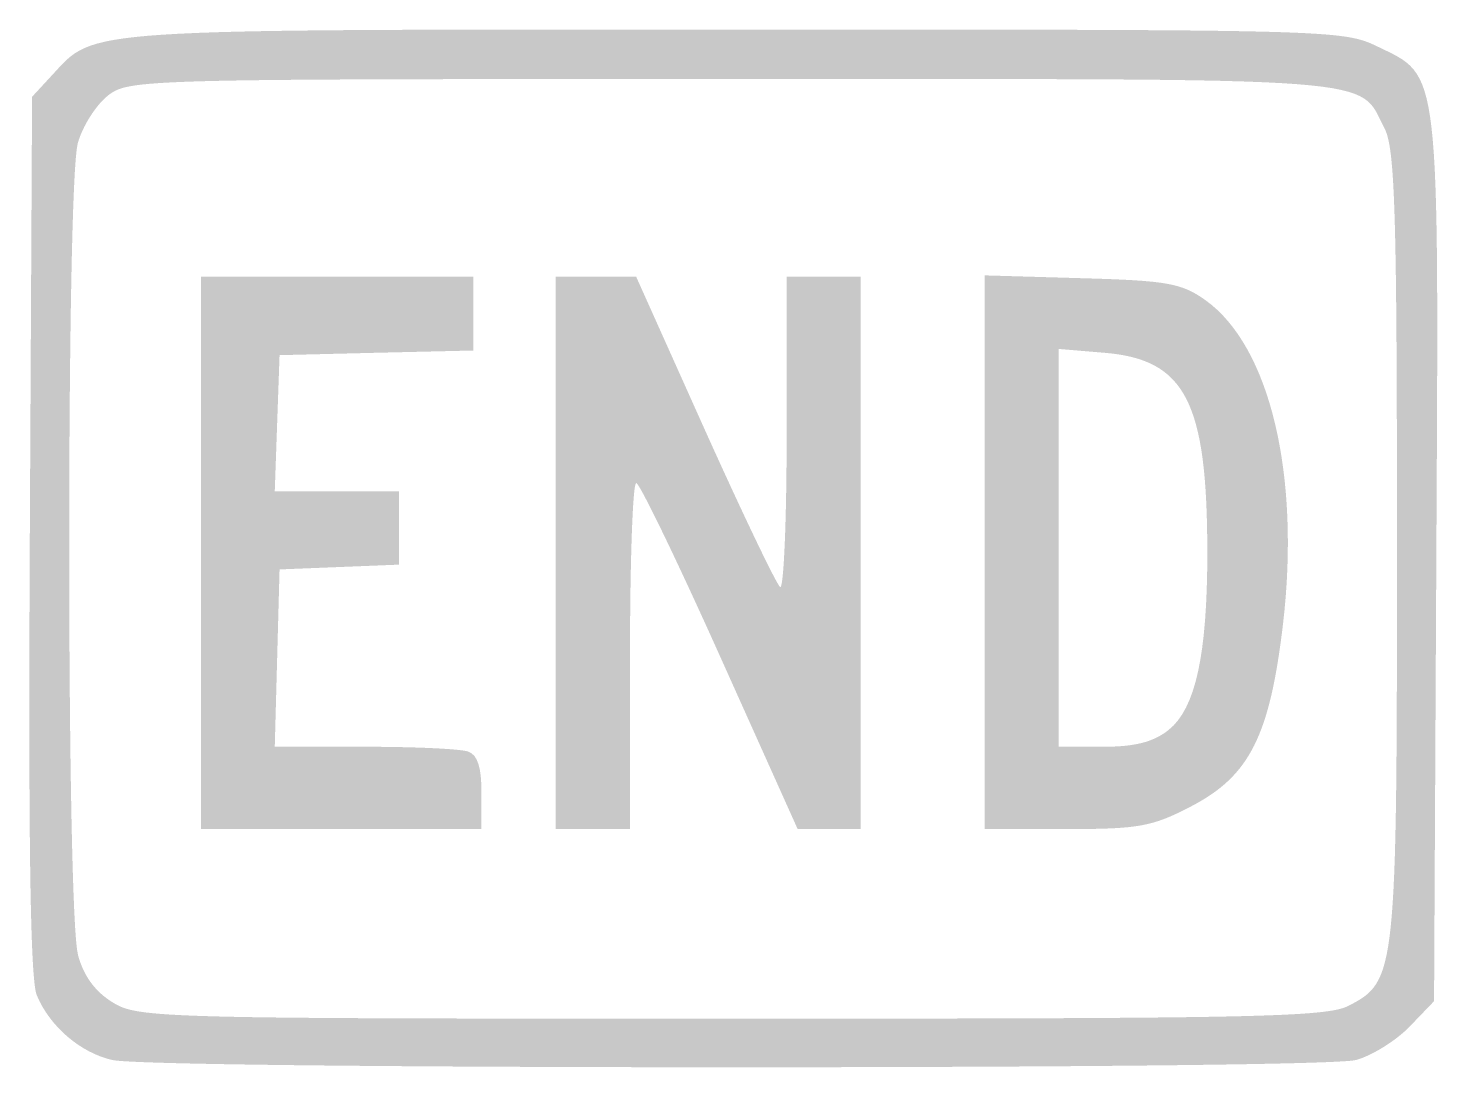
# Model space of a CAD drawing. Header units: inches. Extents: x -0.5 to 0.5, y -0.37 to 0.37.
import ezdxf

# ---------------------------------------------------------------- set-up
doc = ezdxf.new("R2010")
doc.units = ezdxf.units.IN
doc.header["$MEASUREMENT"] = 0

msp = doc.modelspace()

# ---------------------------------------------------------------- hatches: boundary and pattern name
h = msp.add_hatch(color=7)
edge = h.paths.add_edge_path()
edge.add_spline(control_points=[(-0.4404, -0.3626), (-0.4631, -0.3573), (-0.4847, -0.3386), (-0.4938, -0.3166), (-0.4984, -0.3056), (-0.4998, -0.2074), (-0.4987, 0.0099)], knot_values=[0, 0, 0, 0, 1, 1, 1, 2, 2, 2, 2], degree=3, periodic=0)
edge.add_line((-0.4987, 0.0099), (-0.4971, 0.3207))
edge.add_line((-0.4971, 0.3207), (-0.4825, 0.3365))
edge.add_spline(control_points=[(-0.4825, 0.3365), (-0.4522, 0.3693), (-0.4659, 0.3684), (0.0009, 0.3684), (0.4231, 0.3684), (0.4325, 0.3682), (0.4567, 0.3565), (0.5018, 0.3346), (0.5005, 0.3462), (0.4987, -0.0081)], knot_values=[0, 0, 0, 0, 1, 1, 1, 2, 2, 2, 3, 3, 3, 3], degree=3, periodic=0)
edge.add_line((0.4987, -0.0081), (0.4971, -0.3209))
edge.add_line((0.4971, -0.3209), (0.4799, -0.3388))
edge.add_spline(control_points=[(0.4799, -0.3388), (0.4704, -0.3487), (0.4533, -0.3594), (0.4419, -0.3626), (0.417, -0.3695), (-0.4113, -0.3695), (-0.4404, -0.3626)], knot_values=[0, 0, 0, 0, 1, 1, 1, 2, 2, 2, 2], degree=3, periodic=0)
edge = h.paths.add_edge_path(flags=0)
edge.add_spline(control_points=[(0.4364, -0.3242), (0.4703, -0.3066), (0.4708, -0.3024), (0.4708, 0.003), (0.4708, 0.2385), (0.4694, 0.2839), (0.462, 0.2982), (0.4428, 0.3353), (0.4692, 0.3333), (-0.0005, 0.3333), (-0.4226, 0.3333), (-0.4284, 0.3332), (-0.4435, 0.3214), (-0.4518, 0.3148), (-0.4614, 0.2997), (-0.4647, 0.2877), (-0.4729, 0.258), (-0.4728, -0.2585), (-0.4645, -0.2883), (-0.4604, -0.3033), (-0.4522, -0.3143), (-0.4397, -0.3219), (-0.4217, -0.3329), (-0.4067, -0.3333), (-0.0012, -0.3333), (0.3686, -0.3333), (0.4208, -0.3322), (0.4364, -0.3242)], knot_values=[0, 0, 0, 0, 1, 1, 1, 2, 2, 2, 3, 3, 3, 4, 4, 4, 5, 5, 5, 6, 6, 6, 7, 7, 7, 8, 8, 8, 9, 9, 9, 9], degree=3, periodic=0)
h = msp.add_hatch(color=7)
edge = h.paths.add_edge_path()
edge.add_line((-0.3772, -0.0029), (-0.3772, 0.193))
edge.add_line((-0.3772, 0.193), (-0.2807, 0.193))
edge.add_line((-0.2807, 0.193), (-0.1842, 0.193))
edge.add_line((-0.1842, 0.193), (-0.1842, 0.1669))
edge.add_line((-0.1842, 0.1669), (-0.1842, 0.1407))
edge.add_line((-0.1842, 0.1407), (-0.2529, 0.1391))
edge.add_line((-0.2529, 0.1391), (-0.3216, 0.1374))
edge.add_line((-0.3216, 0.1374), (-0.3233, 0.0892))
edge.add_line((-0.3233, 0.0892), (-0.325, 0.0409))
edge.add_line((-0.325, 0.0409), (-0.2809, 0.0409))
edge.add_line((-0.2809, 0.0409), (-0.2368, 0.0409))
edge.add_line((-0.2368, 0.0409), (-0.2368, 0.0149))
edge.add_line((-0.2368, 0.0149), (-0.2368, -0.0112))
edge.add_line((-0.2368, -0.0112), (-0.2792, -0.0129))
edge.add_line((-0.2792, -0.0129), (-0.3216, -0.0146))
edge.add_line((-0.3216, -0.0146), (-0.3233, -0.0775))
edge.add_line((-0.3233, -0.0775), (-0.325, -0.1404))
edge.add_line((-0.325, -0.1404), (-0.2609, -0.1404))
edge.add_spline(control_points=[(-0.2609, -0.1404), (-0.2257, -0.1404), (-0.1927, -0.1419), (-0.1876, -0.1439), (-0.1811, -0.1464), (-0.1784, -0.1551), (-0.1784, -0.1731)], knot_values=[0, 0, 0, 0, 1, 1, 1, 2, 2, 2, 2], degree=3, periodic=0)
edge.add_line((-0.1784, -0.1731), (-0.1784, -0.1988))
edge.add_line((-0.1784, -0.1988), (-0.2778, -0.1988))
edge.add_line((-0.2778, -0.1988), (-0.3772, -0.1988))
edge.add_line((-0.3772, -0.1988), (-0.3772, -0.0029))
h = msp.add_hatch(color=7)
edge = h.paths.add_edge_path()
edge.add_line((-0.1257, -0.0029), (-0.1257, 0.193))
edge.add_line((-0.1257, 0.193), (-0.0972, 0.193))
edge.add_line((-0.0972, 0.193), (-0.0687, 0.193))
edge.add_line((-0.0687, 0.193), (-0.02, 0.0844))
edge.add_spline(control_points=[(-0.02, 0.0844), (0.0069, 0.0246), (0.0309, -0.0255), (0.0334, -0.0271), (0.0359, -0.0287), (0.038, 0.0202), (0.038, 0.0815)], knot_values=[0, 0, 0, 0, 1, 1, 1, 2, 2, 2, 2], degree=3, periodic=0)
edge.add_line((0.038, 0.0815), (0.038, 0.193))
edge.add_line((0.038, 0.193), (0.0643, 0.193))
edge.add_line((0.0643, 0.193), (0.0906, 0.193))
edge.add_line((0.0906, 0.193), (0.0906, -0.0029))
edge.add_line((0.0906, -0.0029), (0.0906, -0.1988))
edge.add_line((0.0906, -0.1988), (0.0682, -0.1988))
edge.add_line((0.0682, -0.1988), (0.0458, -0.1988))
edge.add_line((0.0458, -0.1988), (-0.0093, -0.0761))
edge.add_spline(control_points=[(-0.0093, -0.0761), (-0.0396, -0.0086), (-0.0663, 0.0467), (-0.0687, 0.0467), (-0.0711, 0.0468), (-0.0731, -0.0085), (-0.0731, -0.076)], knot_values=[0, 0, 0, 0, 1, 1, 1, 2, 2, 2, 2], degree=3, periodic=0)
edge.add_line((-0.0731, -0.076), (-0.0731, -0.1988))
edge.add_line((-0.0731, -0.1988), (-0.0994, -0.1988))
edge.add_line((-0.0994, -0.1988), (-0.1257, -0.1988))
edge.add_line((-0.1257, -0.1988), (-0.1257, -0.0029))
h = msp.add_hatch(color=7)
edge = h.paths.add_edge_path()
edge.add_line((0.1784, -0.0024), (0.1784, 0.194))
edge.add_line((0.1784, 0.194), (0.2471, 0.192))
edge.add_spline(control_points=[(0.2471, 0.192), (0.308, 0.1903), (0.318, 0.1885), (0.335, 0.1764), (0.3806, 0.1438), (0.4024, 0.0528), (0.39, -0.0532), (0.3806, -0.1326), (0.3664, -0.161), (0.325, -0.1826), (0.2972, -0.1971), (0.288, -0.1988), (0.2362, -0.1988)], knot_values=[0, 0, 0, 0, 1, 1, 1, 2, 2, 2, 3, 3, 3, 4, 4, 4, 4], degree=3, periodic=0)
edge.add_line((0.2362, -0.1988), (0.1784, -0.1988))
edge.add_line((0.1784, -0.1988), (0.1784, -0.0024))
edge = h.paths.add_edge_path(flags=0)
edge.add_spline(control_points=[(0.3087, -0.1286), (0.3279, -0.1135), (0.3363, -0.0752), (0.3363, -0.0029), (0.3363, 0.1042), (0.3208, 0.1344), (0.2632, 0.1391)], knot_values=[0, 0, 0, 0, 1, 1, 1, 2, 2, 2, 2], degree=3, periodic=0)
edge.add_line((0.2632, 0.1391), (0.231, 0.1418))
edge.add_line((0.231, 0.1418), (0.231, 0.0007))
edge.add_line((0.231, 0.0007), (0.231, -0.1404))
edge.add_line((0.231, -0.1404), (0.2624, -0.1404))
edge.add_spline(control_points=[(0.2624, -0.1404), (0.2849, -0.1404), (0.2979, -0.1371), (0.3087, -0.1286)], knot_values=[0, 0, 0, 0, 1, 1, 1, 1], degree=3, periodic=0)

doc.saveas('drawing.dxf')
